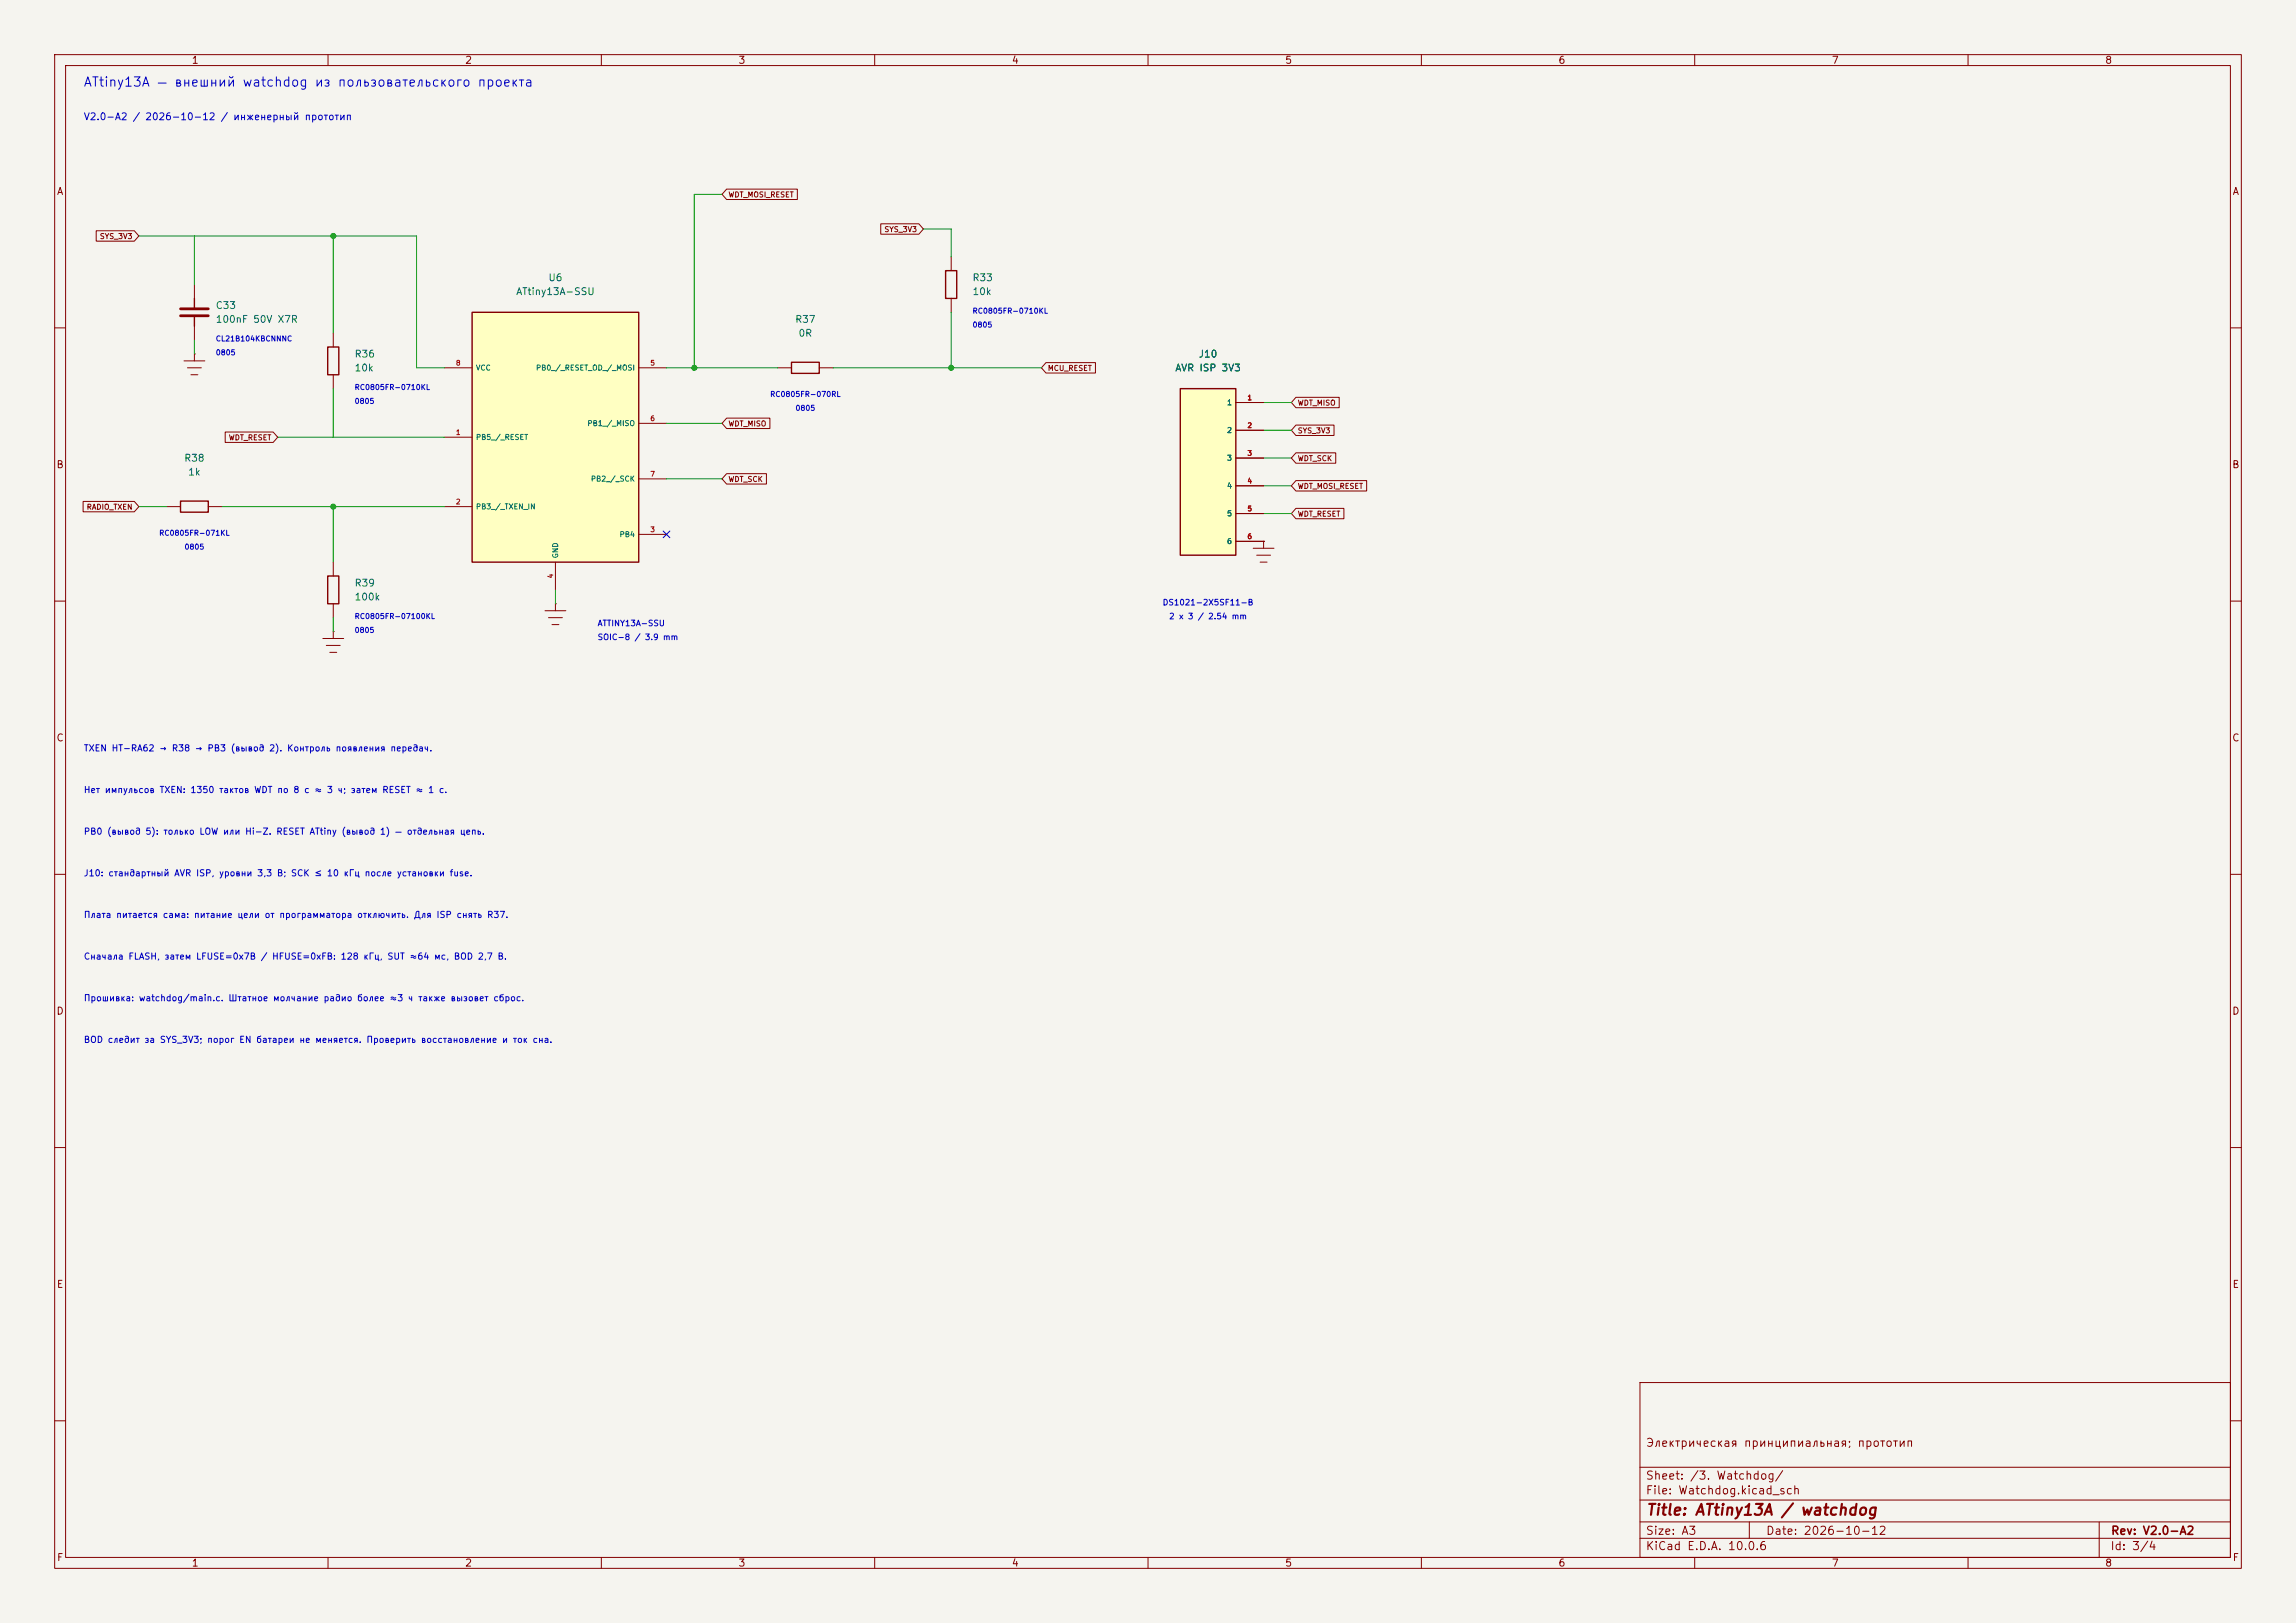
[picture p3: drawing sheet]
<svg xmlns="http://www.w3.org/2000/svg" width="420mm" height="297mm" viewBox="0 0 420 297" stroke-linecap="round" stroke-linejoin="round" font-family="sans-serif">
<defs><g id="words">
<text font-size="2" fill="#840000" x="301" y="277.8">Title: ATtiny13A / watchdog</text>
<text font-size="1.7" fill="#0000c2" x="15.2" y="16.3">ATtiny13A — внешний watchdog из пользовательского проекта</text>
<g font-size="1.5" fill="#840000">
<text x="300.9" y="265.1">Электрическая принципиальная; прототип</text>
<text x="300.9" y="273.8">File: Watchdog.kicad_sch</text>
<text x="300.9" y="271.1">Sheet: /3. Watchdog/</text>
<text x="300.9" y="281.2">Size: A3</text>
<text x="322.9" y="281.2">Date: 2026-10-12</text>
<text x="386" y="281.2">Rev: V2.0-A2</text>
<text x="300.9" y="284">KiCad E.D.A. 10.0.6</text>
<text x="385.9" y="284">Id: 3/4</text>
</g>
<g font-size="1.3" fill="#840000">
<text x="35" y="12">1</text>
<text x="85" y="12">2</text>
<text x="135" y="12">3</text>
<text x="185" y="12">4</text>
<text x="235" y="12">5</text>
<text x="285" y="12">6</text>
<text x="335" y="12">7</text>
<text x="385" y="12">8</text>
<text x="10.3" y="36">A</text>
<text x="408.3" y="36">A</text>
<text x="10.2" y="86">B</text>
<text x="408.2" y="86">B</text>
<text x="10.2" y="136">C</text>
<text x="408.2" y="136">C</text>
<text x="10.2" y="186">D</text>
<text x="408.2" y="186">D</text>
<text x="10.3" y="236">E</text>
<text x="408.3" y="236">E</text>
<text x="10.3" y="286">F</text>
<text x="35" y="287">1</text>
<text x="85" y="287">2</text>
<text x="135" y="287">3</text>
<text x="185" y="287">4</text>
<text x="235" y="287">5</text>
<text x="285" y="287">6</text>
<text x="335" y="287">7</text>
<text x="385" y="287">8</text>
<text x="408.3" y="286">F</text>
</g>
<text font-size="1.3" fill="#0000c2" x="15.2" y="22.3">V2.0-A2 / 2026-10-12 / инженерный прототип</text>
<g font-size="1.3" fill="#006464">
<text x="100.2" y="51.8">U6</text>
<text x="177.8" y="51.8">R33</text>
<text x="39.4" y="56.8">C33</text>
<text x="39.4" y="59.4">100nF 50V X7R</text>
<text x="94.3" y="54.3">ATtiny13A-SSU</text>
<text x="145.3" y="59.4">R37</text>
<text x="177.8" y="54.3">10k</text>
<text x="64.8" y="65.7">R36</text>
<text x="146" y="61.9">0R</text>
<text x="219.2" y="65.7">J10</text>
<text x="64.8" y="68.3">10k</text>
<text x="214.9" y="68.3">AVR ISP 3V3</text>
<text x="33.6" y="84.8">R38</text>
<text x="34.3" y="87.3">1k</text>
<text x="64.8" y="107.6">R39</text>
<text x="64.8" y="110.2">100k</text>
</g>
<g font-size="1.2" fill="#0000c2">
<text x="15.2" y="137.8">TXEN HT-RA62 → R38 → PB3 (вывод 2). Контроль появления передач.</text>
<text x="15.2" y="145.4">Нет импульсов TXEN: 1350 тактов WDT по 8 с ≈ 3 ч; затем RESET ≈ 1 с.</text>
<text x="15.2" y="153">PB0 (вывод 5): только LOW или Hi-Z. RESET ATtiny (вывод 1) — отдельная цепь.</text>
<text x="15.2" y="160.6">J10: стандартный AVR ISP, уровни 3,3 В; SCK ≤ 10 кГц после установки fuse.</text>
<text x="15.2" y="168.3">Плата питается сама: питание цели от программатора отключить. Для ISP снять R37.</text>
<text x="15.2" y="175.9">Сначала FLASH, затем LFUSE=0x7B / HFUSE=0xFB: 128 кГц, SUT ≈64 мс, BOD 2,7 В.</text>
<text x="15.2" y="183.5">Прошивка: watchdog/main.c. Штатное молчание радио более ≈3 ч также вызовет сброс.</text>
<text x="15.2" y="191.1">BOD следит за SYS_3V3; порог EN батареи не меняется. Проверить восстановление и ток сна.</text>
</g>
<g font-size="1.1" fill="#0000c2">
<text x="212.6" y="111">DS1021-2X5SF11-B</text>
<text x="213.8" y="113.6">2 x 3 / 2.54 mm</text>
<text x="109.2" y="114.8">ATTINY13A-SSU</text>
<text x="109.2" y="117.4">SOIC-8 / 3.9 mm</text>
</g>
<g font-size="1" fill="#840000">
<text x="133.2" y="36.3">WDT_MOSI_RESET</text>
<text x="18.2" y="44">SYS_3V3</text>
<text x="161.7" y="42.7">SYS_3V3</text>
<text x="191.6" y="68.1">MCU_RESET</text>
<text x="237.3" y="74.4">WDT_MISO</text>
<text x="41.8" y="80.8">WDT_RESET</text>
<text x="133.2" y="78.3">WDT_MISO</text>
<text x="237.3" y="79.5">SYS_3V3</text>
<text x="133.2" y="88.4">WDT_SCK</text>
<text x="237.3" y="89.7">WDT_MOSI_RESET</text>
<text x="237.3" y="84.6">WDT_SCK</text>
<text x="15.8" y="93.5">RADIO_TXEN</text>
<text x="237.3" y="94.8">WDT_RESET</text>
</g>
<g font-size="1" fill="#0000c2">
<text x="177.8" y="57.6">RC0805FR-0710KL</text>
<text x="39.4" y="62.7">CL21B104KBCNNNC</text>
<text x="39.4" y="65.2">0805</text>
<text x="177.8" y="60.2">0805</text>
<text x="64.8" y="71.6">RC0805FR-0710KL</text>
<text x="64.8" y="74.1">0805</text>
<text x="140.8" y="72.9">RC0805FR-070RL</text>
<text x="145.4" y="75.4">0805</text>
<text x="29" y="98.3">RC0805FR-071KL</text>
<text x="33.7" y="100.8">0805</text>
<text x="64.8" y="113.5">RC0805FR-07100KL</text>
<text x="64.8" y="116">0805</text>
</g>
<g font-size="1" fill="#006464">
<text x="87" y="68">VCC</text>
<text x="97.9" y="68">PB0_/_RESET_OD_/_MOSI</text>
<text x="224.4" y="74.4">1</text>
<text x="87" y="80.7">PB5_/_RESET</text>
<text x="107.4" y="78.2">PB1_/_MISO</text>
<text x="224.4" y="79.5">2</text>
<text x="108" y="88.3">PB2_/_SCK</text>
<text x="224.4" y="84.5">3</text>
<text x="224.4" y="89.6">4</text>
<text x="87" y="93.4">PB3_/_TXEN_IN</text>
<text x="224.4" y="94.7">5</text>
<text x="113.2" y="98.5">PB4</text>
<text x="224.4" y="99.8">6</text>
<text x="102.3" y="102.3" transform="rotate(-90 102.3 102.3)">GND</text>
</g>
<g font-size=".9" fill="#a90000">
<text x="83.3" y="67.1">8</text>
<text x="118.9" y="67.1">5</text>
<text x="118.9" y="77.3">6</text>
<text x="228.1" y="73.5">1</text>
<text x="83.3" y="79.8">1</text>
<text x="228.1" y="78.5">2</text>
<text x="228.1" y="83.6">3</text>
<text x="118.9" y="87.4">7</text>
<text x="228.1" y="88.7">4</text>
<text x="83.3" y="92.5">2</text>
<text x="228.1" y="93.8">5</text>
<text x="118.9" y="97.6">3</text>
<text x="228.1" y="98.9">6</text>
<text x="101.4" y="105.9" transform="rotate(-90 101.4 105.9)">4</text>
</g>
</g></defs>
<path d="M0 0h420v297h-420z" fill="#f5f4ef" stroke="#f5f4ef" stroke-width=".18"/>
<g fill="none" stroke="#840000" stroke-width=".18">
<path d="M10 10h400v277h-400zM12 12h396v273h-396zM60 10v2M110 10v2M160 10v2M210 10v2M260 10v2M310 10v2M360 10v2M174 47v2.5M174 54.6v2.6M10 60h2"/>
<path d="M408 60h2M231.1 99.1h.1M231.1 99.1v1.2M10 110h2M99.7 111.8h3.8M100.3 113h2.6M101 114.3h1.2M101.6 110.5h.1M101.6 110.5v1.3M229.2 100.3h3.8M229.9 101.6h2.5M230.5 102.9h1.3"/>
<path d="M408 110h2M10 160h2M408 160h2M10 210h2M408 210h2M300 253h108v32h-108zM10 260h2M300 278.5h108M300 274.5h108M300 268.5h108M320 278.5v3M384 278.5v6.5"/>
<path d="M408 260h2M60 285v2M110 285v2M160 285v2M210 285v2M260 285v2M300 281.5h108M310 285v2M360 285v2"/>
</g>
<path d="M173 49.5h2v5.1h-2z" fill="none" stroke="#840000" stroke-width=".25"/>
<path d="M215.9 71.1h10.2v30.5h-10.2z" fill="#ffffc2"/>
<path d="M215.9 71.1h10.2v30.5h-10.2z" fill="none" stroke="#840000" stroke-width=".25"/>
<path d="M226.1 73.7h5M226.1 78.7h5M226.1 83.8h5M226.1 88.9h5M226.1 94h5M226.1 99.1h5" fill="none" stroke="#840000" stroke-width=".18"/>
<path d="M86.4 57.2h30.4v45.7h-30.4z" fill="#ffffc2"/>
<path d="M35.6 54.6v1.9M35.6 57.8v1.9M86.4 57.2h30.4v45.7h-30.4zM59.9 63.5h2.1v5.1h-2.1zM144.8 66.3h5.1v2h-5.1zM33 91.7h5.1v2h-5.1zM59.9 105.4h2.1v5.1h-2.1z" fill="none" stroke="#840000" stroke-width=".25"/>
<g fill="none" stroke="#840000" stroke-width=".18">
<path d="M132.9 34.6h13v1.9h-13l-.8-.9zM17.6 42.2h7l.8 1-.8 .9h-7zM35.6 52.1v2.5M35.6 59.7v2.5M161.1 41h7l.8 .9-.8 1h-7zM33.7 66h3.8M34.3 67.3h2.5M34.9 68.6h1.3M35.6 64.8h.1M35.6 64.8v1.2M41.2 79.1h8.8l.8 .9-.8 1h-8.8zM61 61v2.5"/>
<path d="M61 68.6v2.5M81.3 67.3h5.1M116.8 67.3h5.1M116.8 77.5h5.1M132.9 76.5h7.9v1.9h-7.9l-.8-.9zM142.2 67.3h2.6M149.9 67.3h2.5M191.3 66.4h9.1v1.9h-9.1l-.8-1zM226.1 73.7h5M226.1 78.7h5M237.1 72.7h7.9v1.9h-7.9l-.9-.9zM237.1 77.8h6.9v1.9h-6.9l-.9-1z"/>
<path d="M15.2 91.8h9.4l.8 .9-.8 1h-9.4zM30.5 92.7h2.5M38.1 92.7h2.5M81.3 80h5.1M81.3 92.7h5.1M116.8 97.8h5.1M116.8 87.6h5.1M132.9 86.7h7.3v1.9h-7.3l-.8-1zM226.1 83.8h5M226.1 88.9h5M226.1 94h5M226.1 99.1h5"/>
<path d="M231.1 99.1h.1M237.1 87.9h12.9v2h-12.9l-.9-1zM237.1 93h8.7v1.9h-8.7l-.9-.9zM237.1 82.9h7.2v1.9h-7.2l-.9-1zM59.1 116.8h3.8M59.7 118.1h2.5M60.3 119.4h1.3M61 115.6h.1M61 102.9v2.5M61 110.5v2.5M61 115.6v1.2M101.6 102.9v5.1"/>
</g>
<path d="M33 56.5h5.1M33 57.8h5.1" fill="none" stroke="#840000" stroke-width=".51"/>
<g fill="none" stroke="#009600" stroke-width=".18">
<path d="M132.1 35.6h-5.1v31.7M25.4 43.2h50.8v24.1h5.1M35.6 43.2v8.9M61 43.2v17.8M168.9 41.9h5.1v5.1M174 57.2v10.1M35.6 62.2v2.6M61 71.1v8.9M121.9 67.3h20.3M121.9 77.5h10.2M152.4 67.3h38.1M231.1 78.7h5.1"/>
<path d="M231.1 73.7h5.1M25.4 92.7h5.1M40.6 92.7h40.7M50.8 80h30.5M61 92.7v10.2M121.9 87.6h10.2M231.1 83.8h5.1M231.1 88.9h5.1M231.1 94h5.1M61 113v2.6M101.6 108v2.5"/>
</g>
<path d="M121.3 97.2l1.2 1.2M122.5 97.2l-1.2 1.2" fill="none" stroke="#000084" stroke-width=".18"/>
<g fill="#009600" stroke="#009600" stroke-width=".18">
<circle cx="61" cy="43.2" r=".46"/>
<circle cx="61" cy="92.7" r=".46"/>
<circle cx="127" cy="67.3" r=".46"/>
<circle cx="174" cy="67.3" r=".46"/>
</g>
<use href="#words"/>
</svg>
